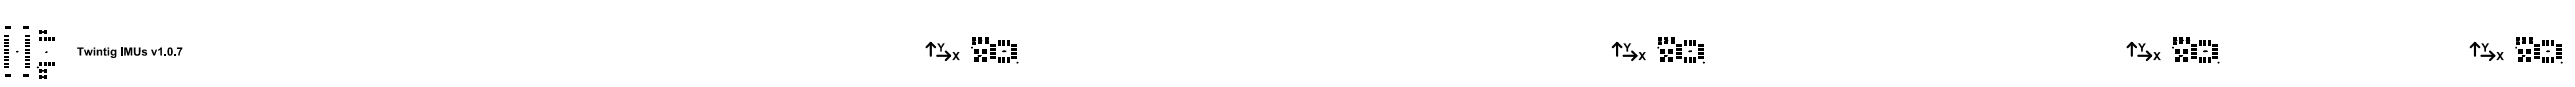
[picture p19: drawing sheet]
<svg xmlns="http://www.w3.org/2000/svg" width="999mm" height="34mm" viewBox="0 0 999 34" stroke-linecap="round" stroke-linejoin="round" font-family="sans-serif">
<g fill="none" stroke="#000" stroke-width=".84">
<path d="M361.3 16.5v5M361.3 16.5l1.6 1.7M361.3 16.5l-1.7 1.7M367.1 19.8l1.7 1.7M627.6 16.5l-1.6 1.7M627.6 16.5l1.7 1.7M627.6 16.5v5M633.5 19.8l1.6 1.7M827.4 16.5l-1.7 1.7M827.4 16.5l1.7 1.7M827.4 16.5v5M833.2 19.8l1.7 1.7"/>
<path d="M960.6 16.5l-1.7 1.7M960.6 16.5l1.7 1.7M960.6 16.5v5M966.4 19.8l1.7 1.7M363.8 21.5h5M368.8 21.5l-1.7 1.6M630.1 21.5h5M635.1 21.5l-1.6 1.6M829.9 21.5h5M834.9 21.5l-1.7 1.6M963.1 21.5h5M968.1 21.5l-1.7 1.6"/>
</g>
<g fill="#000">
<path d="M29.9 18.3h2.6v.5h-1v2.6h-.6v-2.6h-1zM37.6 19.1h.5v.4l.8-.5 .7 .4 .1 2h-.6v-1.2a.5 .5 0 0 0-.6-.6 .5 .5 0 0 0-.3 .8v1h-.6zM40.3 18.7l.6-.4v.8h.5v.5h-.5v1.3h.5v.5l-.3 .1a.65 .65 0 0 1-.8-.9v-1h-.2zM51.9 18.3h.7v2a.65 .65 0 0 0 .8 .6 .65 .65 0 0 0 .5-.9v-1.7h.6l-.2 2.8-.6 .4-1.3-.2-.5-1.1zM55.1 19.4l.8-.4 .7 .1 .5 .6h-.7a.31 .31 0 0 0-.4-.2 .31 .31 0 0 0-.2 .4l1 .2 .4 .6-.8 .8h-.8l-.6-.6 .6-.2a.43 .43 0 0 0 .4 .4 .43 .43 0 0 0 .4-.5l-1-.2-.3-.4zM68.7 18.3h2.1l-1.1 3.1-.6-.1 .5-1.8 .5-.6h-1.4zM363.7 16.7h.8l.8 1.3 .6-1.3h.8l-1.2 1.8v1.4h-.6v-1.4zM630.1 16.7h.7l.8 1.3 .7-1.3h.8l-1.2 1.8v1.4h-.7v-1.4zM829.8 16.7h.8l.7 1.3 .8-1.3h.8l-1.2 1.8v1.4h-.7v-1.4zM963 16.7h.8l.7 1.3 .8-1.3h.8l-1.2 1.8v1.4h-.7v-1.4zM32.6 19.1h.6l.4 1.5 .4-1.5h.6l.4 1.5 .4-1.5h.6l-.7 2.3h-.6l-.4-1.4-.4 1.4h-.6zM47 18.3h.6v3.1h-.6z"/>
<path d="M48.2 18.3h1l.6 2.1 .5-2.1h1v3.1h-.6v-2.4l-.6 2.4h-.6l-.7-2.4v2.4h-.6zM58.6 19.1h.7l.5 1.6 .6-1.6h.6l-.9 2.3h-.6zM61.4 19l.9-.7h.5v3.1h-.6v-2.3l-.8 .5zM63.9 20.8h.5v.6h-.5zM67.6 20.8h.6v.6h-.6zM369.7 20h.7l.6 1 .7-1h.8l-1.1 1.6 1.1 1.6h-.7l-.8-1.1-.7 1.1h-.7l1.1-1.6zM636 20h.7l.7 1 .6-1h.8l-1 1.6 1.1 1.6h-.8l-.7-1.1-.7 1.1h-.8l1.1-1.6zM835.8 20h.8l.6 1 .7-1h.6l-1 1.6 1.2 1.6h-.8l-.7-1.1-.7 1.1h-.8l1.1-1.6zM968.9 20h.8l.7 1 .6-1h.7l-1 1.6 1.1 1.6h-.7l-.7-1.1-.8 1.1h-.7l1.1-1.6z"/>
<path d="M36.4 18.3h.6v.5h-.6zM36.4 19.1h.6v2.3h-.6z"/>
<path d="M41.8 18.3h.6v.5h-.6zM41.8 19.1h.6v2.3h-.6z"/>
<path d="M43.5 20.2a.63 .63 0 0 0 1.2 0 .63 .63 0 0 0-1.2 0zM43.2 19.3a.86 .86 0 0 1 1.4 .2v-.4h.6v2.4a1.13 1.13 0 0 1-1.1 .9 1.13 1.13 0 0 1-1.1-.8h.7a.45 .45 0 0 0 .6 .3 .45 .45 0 0 0 .3-.5v-.3l-.5 .3-1-.3-.2-1.1z"/>
<path d="M65.7 18.9l-.1 1.1a.48 .48 0 0 0 .1 .8 .48 .48 0 0 0 .7-.3v-1a.48 .48 0 0 0-.1-.6 .48 .48 0 0 0-.6 0zM65.2 18.6l.4-.3h.8l.4 .3 .2 1.9a1 1 0 0 1-1.1 1 1 1 0 0 1-.9-1.3z"/>
</g>
<g fill="none" stroke="#000" stroke-width=".39">
<path d="M6.6 19.8h.1M6.6 19.8l-.1 .1M6.7 20h.1M6.7 19.8h.1M6.7 19.8v.2M16.6 12.3h.1M16.6 12.4v.1M16.6 12.3v.2M16.6 12.5h.1M16.6 12.4h.1M16.7 12.4h.1M377.5 15.6h.1"/>
<path d="M377.5 15.8h.6M377.5 15.6v.2M377.6 15.6h.1M377.6 15.7v.1M377.7 15.6h.1M377.8 15.7l-.1 .1M377.8 15.6v.1M378 15.6v.2M378 15.6h.1M378.1 15.6l.1 .2M378.3 15.7l-.2 .1M378.3 15.6v.2"/>
<path d="M378.3 15.6h.1M378.3 15.6l.1 .2M379.9 15.5l.2 .2M380 15.5h.1M380 15.5h-.1M380.1 15.5h.1M380.2 15.6h.1M380.2 15.5v.2M380.2 15.6v.1M380.4 15.5l.1 .2M380.5 15.5h.1M380.5 15.5h-.1"/>
<path d="M380.6 15.7h-.5M380.6 15.6h.1M380.6 15.5v.2M380.7 15.5l.1 .2zM380.8 15.5h.1M382.5 15.5l.2 .2M382.5 15.5h.1M382.6 15.5h.1M382.6 15.6h.2M383 15.5v.2M383 15.5h.1M383.1 15.5h.1"/>
<path d="M383.1 15.7h-.3M383.1 15.6h.2M383.1 15.5v.2M383.3 15.5l.1 .2zM383.3 15.5h.1M389.2 19.7v.2M389.2 19.9h.1M389.3 19.9h.5M389.4 19.7h.1M389.4 19.7v.2M389.5 19.7l-.2 .2M389.7 19.7v.2"/>
<path d="M389.7 19.9h.1M389.8 19.7h.1M389.8 19.7h-.1M389.9 19.9h-.1M389.9 19.8h.1M389.9 19.7v.2M390 19.7l.1 .2M390.1 19.7h.1M643.8 15.6l.6 .2M643.8 15.6h.1M643.9 15.6h.1M644 15.6h.1"/>
<path d="M644.1 15.7l-.2 .1M644.1 15.6v.1M644.3 15.6h.1M644.3 15.6v.2M644.4 15.7v.1M644.5 15.7h.1M644.5 15.6v.2M644.6 15.6v.2M644.7 15.6h.1M644.7 15.6h-.1M644.8 15.7v.1M644.8 15.6v.1"/>
<path d="M646.4 15.5v.2M646.4 15.5h.1M646.4 15.7h.1M646.5 15.7h-.1M646.5 15.7h.4M646.5 15.5h.1M646.6 15.5h.1M646.6 15.6h.1M646.6 15.5v.2M646.6 15.7h.1M646.9 15.5v.2M646.9 15.5h.1"/>
<path d="M646.9 15.5l.1 .2M647.1 15.6l-.2 .1M647.1 15.5v.2M647.2 15.5h.1M647.3 15.5h.1M647.3 15.5v.2M648.8 15.5h.1M648.8 15.7h.1M648.8 15.5v.2M648.9 15.5h.1M648.9 15.7h.1M649 15.6h.1"/>
<path d="M649.3 15.5v.2M649.3 15.5h.1M649.4 15.7h-.3M649.4 15.5h.1M649.5 15.5v.2M649.6 15.6l-.2 .1M649.6 15.5v.2M649.6 15.7h.1M649.7 15.5h.1M649.7 15.5h-.1M649.7 15.5l-.1 .2M655.6 19.7v.2"/>
<path d="M655.6 19.9h.5M655.7 19.9h-.1M655.7 19.7v.2M655.8 19.7h.1M655.8 19.7h-.1M655.8 19.7l-.1 .2M656.1 19.7h.1M656.1 19.7v.2M656.2 19.8h.1M656.3 19.7v.2M656.4 19.7h.1M656.5 19.7h.1"/>
<path d="M656.5 19.7v.2M843.6 15.6l.6 .1M843.6 15.6h.1M843.7 15.6h.1M843.7 15.7v.1M843.8 15.6h.1M843.8 15.7l-.1 .1M843.8 15.6v.1M844.1 15.6v.2M844.1 15.6h.1M844.2 15.6h.1M844.2 15.7l.2 .1"/>
<path d="M844.2 15.6v.2M844.4 15.6h.1M844.4 15.8h.1M844.4 15.6l-.1 .2M844.5 15.7h.1M844.5 15.6h.1M844.5 15.6v.1M844.5 15.7v.1M846.1 15.5l.1 .2M846.1 15.5h.1M846.2 15.5h.1M846.3 15.5h.1"/>
<path d="M846.4 15.6l.3 .1M846.4 15.5h.1M846.4 15.6h.1M846.4 15.5v.2M846.4 15.6v.1M846.6 15.5v.2M846.6 15.5h.1M846.7 15.5h.1M846.8 15.5v.2M846.8 15.6h.1M846.9 15.5v.2M846.9 15.7h.1"/>
<path d="M847 15.5h.1M847 15.7h.1M847 15.6h.1M847 15.5v.2M848.6 15.5h.1M848.6 15.7h.1M848.6 15.5v.2M848.6 15.7h.2M848.7 15.6h.1M849.1 15.5h.1M849.1 15.5v.2M849.1 15.7h-.2"/>
<path d="M849.1 15.5l.1 .2M849.3 15.6l-.2 .1M849.3 15.5v.2M849.5 15.6h.1M849.4 15.5h.1M849.5 15.5h.1M849.5 15.5v.2M855.3 19.7v.2M855.3 19.9h.1M855.4 19.9h.5M855.4 19.9h.1M855.4 19.7v.2"/>
<path d="M855.5 19.7h.1M855.6 19.7h.1M855.6 19.7l-.1 .2M855.8 19.7v.2M855.8 19.9h.1M855.9 19.7h.1M855.9 19.7h-.1M855.9 19.9h.1M856 19.8h.1M856 19.7v.2M856.1 19.7v.2M856.2 19.9h.1"/>
<path d="M856.2 19.7h.1M856.2 19.8h.1M856.2 19.7l.1 .2M856.3 19.8h.1M856.3 19.8l-.1 .1M976.8 15.6v.2M976.8 15.6h.1M976.8 15.8h.6M976.9 15.6h.1M976.9 15.7v.1M977 15.6h.1M977 15.7l-.1 .1"/>
<path d="M977.3 15.6v.2M977.3 15.6h.1M977.4 15.6h.1M977.4 15.6v.2M977.5 15.6v.2M977.6 15.7l.1 .1M977.7 15.7l-.3 .1M979.3 15.5l.2 .2M979.3 15.5h.1M979.4 15.5h.1M979.5 15.5h.1M979.5 15.6h.1"/>
<path d="M979.6 15.5v.2M979.6 15.6h.1M979.6 15.7h.1M979.8 15.5v.2M979.8 15.5h.1M979.9 15.5h.1M979.9 15.7h-.4M980 15.6h.3M980 15.5v.2M980.1 15.5v.2M980.1 15.6l.1 .1M981.8 15.5l.6 .2"/>
<path d="M981.8 15.5h.1M981.9 15.6h.1M982.3 15.5v.2M982.3 15.5h.1M982.4 15.6h.3M982.4 15.5v.2M982.5 15.5v.2M982.6 15.6l.1 .1M988.5 19.7v.2M988.5 19.9h.1M988.6 19.9h.5M988.6 19.9h.1"/>
<path d="M988.7 19.7l-.1 .2M988.7 19.7h.1M988.8 19.7l-.1 .2M989 19.7v.2M989 19.9h.1M989.1 19.7h.1M989.1 19.7h-.1M989.1 19.9h.1M989.2 19.7v.2M989.2 19.8h.3M989.3 19.7v.2M989.4 19.8v.1"/>
<path d="M16.6 27.2h.1M16.6 29.8l.1 .1M16.6 27.3h.1M16.6 29.6v.1M16.6 29.7h.1M16.6 29.8h.1M16.6 29.6h.1M16.6 27.2v.1M16.7 29.8h.1M16.7 27.2v.1M16.7 27.3h.1M16.7 29.8v.1"/>
<path d="M16.7 27.1v.1M17.8 20.1v.1M17.8 20.2h.1M18 20.2h-.1M18 20.1v.1M18 20.1h.1M18 20.1l-.1 .1M379.7 21.4v.1M379.7 21.5v.1M379.7 21.6h.1M379.8 21.5v.1M379.8 21.4v.1"/>
<path d="M379.8 21.5l.1 .1M379.9 21.6h.4M379.9 21.4h.1M379.9 21.5h.1M380 21.5h.1M380 21.4v.1M380 21.5l-.1 .1M380.2 21.4v.1M380.2 21.5v.1M380.2 21.4l.3 .1M380.2 21.4h.1M380.3 21.4h.1"/>
<path d="M380.3 21.5v.1M380.3 21.4v.2M380.5 21.4h.1M646 21.4v.1M646 21.5l.1 .1M646.1 21.6h.1M646.2 21.5l-.1 .1M646.2 21.4v.1M646.2 21.5v.1M646.2 21.6h.4M646.2 21.4h.1M646.3 21.5h.1"/>
<path d="M646.3 21.4v.1M646.3 21.5v.1M646.6 21.4h.4M646.6 21.4v.2M646.6 21.4h.1M646.7 21.5l-.1 .1M646.7 21.4v.2M646.8 21.4v.2M646.9 21.4h.1M647 21.5v.1M647 21.4v.1M845.8 21.4v.1"/>
<path d="M845.8 21.5v.1M845.8 21.6h.1M845.9 21.5v.1M845.9 21.4v.1M846 21.5v.1M846 21.6h.4M846 21.4h.1M846.1 21.5h.1M846.1 21.4v.1M846.1 21.5v.1M846.3 21.4v.1M846.3 21.5v.1"/>
<path d="M846.3 21.4h.4M846.3 21.4h.1M846.4 21.4h.1M846.4 21.5v.1M846.5 21.4v.2M846.6 21.4v.2M846.7 21.6h.1M846.7 21.4h.1M846.7 21.5h.1M846.8 21.5h.1M846.8 21.4v.1M846.8 21.5l-.1 .1"/>
<path d="M979 21.4v.1M979 21.5v.1M979.1 21.5v.1M979.2 21.5v.1M979.2 21.6h.4M979.2 21.4l-.1 .1M979.3 21.5h.1M979.3 21.4v.1M979.3 21.5v.1M979.5 21.4v.1M979.5 21.5v.1M979.5 21.4l.4 .1"/>
<path d="M979.5 21.4h.1M979.6 21.4h.1M979.6 21.5v.1M979.7 21.4v.2M979.9 21.4l-.1 .2M979.9 21.4v.2"/>
<circle cx="377.2" cy="18.4" r=".17"/>
<circle cx="643.6" cy="18.4" r=".17"/>
<circle cx="843.4" cy="18.4" r=".17"/>
<circle cx="976.6" cy="18.4" r=".17"/>
<circle cx="14.7" cy="26" r=".17"/>
<circle cx="394.9" cy="24.1" r=".17"/>
<circle cx="661.3" cy="24.1" r=".17"/>
<circle cx="861" cy="24.1" r=".17"/>
<circle cx="994.2" cy="24.1" r=".17"/>
</g>
<g fill="#000">
<path d="M1.8 18.8h1.6v.7h-1.6z" fill-rule="evenodd"/>
<path d="M1.8 13.5h1.6v.8h-1.6z" fill-rule="evenodd"/>
<path d="M1.8 14.9h1.6v.7h-1.6z" fill-rule="evenodd"/>
<path d="M1.8 16.2h1.6v.7h-1.6z" fill-rule="evenodd"/>
<path d="M1.8 17.5h1.6v.7h-1.6z" fill-rule="evenodd"/>
<path d="M2 10.2h2.1v1.1h-2.1z" fill-rule="evenodd"/>
<path d="M9.2 10.2h2.2v1.1h-2.2z" fill-rule="evenodd"/>
<path d="M9.9 18.8h1.6v.7h-1.6z" fill-rule="evenodd"/>
<path d="M9.9 17.5h1.6v.7h-1.6z" fill-rule="evenodd"/>
<path d="M9.9 13.5h1.6v.8h-1.6z" fill-rule="evenodd"/>
<path d="M9.9 14.9h1.6v.7h-1.6z" fill-rule="evenodd"/>
<path d="M9.9 16.2h1.6v.7h-1.6z" fill-rule="evenodd"/>
<path d="M15.3 14.4h1v1.5h-1z" fill-rule="evenodd"/>
<path d="M15.3 11.8h.8v1.2h-.8z" fill-rule="evenodd"/>
<path d="M17 14.4h1v1.5h-1z" fill-rule="evenodd"/>
<path d="M17.1 11.8h.9v1.2h-.9z" fill-rule="evenodd"/>
<path d="M18.6 14.4h1v1.5h-1z" fill-rule="evenodd"/>
<path d="M20.3 14.4h1v1.5h-1z" fill-rule="evenodd"/>
<path d="M377.3 16.2h1.2v.8h-1.2z" fill-rule="evenodd"/>
<path d="M377.3 14.4h1.2v.8h-1.2z" fill-rule="evenodd"/>
<path d="M377.9 19h1.8v1.8h-1.8z" fill-rule="evenodd"/>
<path d="M379.8 14.3h1.2v.8h-1.2z" fill-rule="evenodd"/>
<path d="M379.8 16.1h1.2v.9h-1.2z" fill-rule="evenodd"/>
<path d="M382.3 14.3h1.2v.8h-1.2z" fill-rule="evenodd"/>
<path d="M382.3 16.1h1.2v.9h-1.2z" fill-rule="evenodd"/>
<path d="M381.1 19h1.8v1.8h-1.8z" fill-rule="evenodd"/>
<path d="M384.4 18.5h2v1h-2z" fill-rule="evenodd"/>
<path d="M384.4 16.9h2v1h-2z" fill-rule="evenodd"/>
<path d="M387.4 15.5h1v2h-1z" fill-rule="evenodd"/>
<path d="M389.1 15.5h1v2h-1z" fill-rule="evenodd"/>
<path d="M390.7 15.5h1v2h-1z" fill-rule="evenodd"/>
<path d="M392.7 16.9h2v1h-2z" fill-rule="evenodd"/>
<path d="M392.7 18.5h2v1h-2z" fill-rule="evenodd"/>
<path d="M643.7 16.2h1.2v.8h-1.2z" fill-rule="evenodd"/>
<path d="M643.7 14.4h1.2v.8h-1.2z" fill-rule="evenodd"/>
<path d="M644.3 19h1.8v1.8h-1.8z" fill-rule="evenodd"/>
<path d="M646.2 14.3h1.2v.8h-1.2z" fill-rule="evenodd"/>
<path d="M646.2 16.1h1.2v.9h-1.2z" fill-rule="evenodd"/>
<path d="M648.7 14.3h1.2v.8h-1.2z" fill-rule="evenodd"/>
<path d="M648.7 16.1h1.2v.9h-1.2z" fill-rule="evenodd"/>
<path d="M647.4 19h1.9v1.8h-1.9z" fill-rule="evenodd"/>
<path d="M650.8 18.5h2v1h-2z" fill-rule="evenodd"/>
<path d="M650.8 16.9h2v1h-2z" fill-rule="evenodd"/>
<path d="M653.8 15.5h1v2h-1z" fill-rule="evenodd"/>
<path d="M655.4 15.5h1v2h-1z" fill-rule="evenodd"/>
<path d="M657.1 15.5h1v2h-1z" fill-rule="evenodd"/>
<path d="M659.1 16.9h2v1h-2z" fill-rule="evenodd"/>
<path d="M659.1 18.5h2v1h-2z" fill-rule="evenodd"/>
<path d="M843.5 16.2h1.1v.8h-1.1z" fill-rule="evenodd"/>
<path d="M843.5 14.4h1.1v.8h-1.1z" fill-rule="evenodd"/>
<path d="M844.1 19h1.8v1.8h-1.8z" fill-rule="evenodd"/>
<path d="M846 14.3h1.1v.8h-1.1z" fill-rule="evenodd"/>
<path d="M846 16.1h1.1v.9h-1.1z" fill-rule="evenodd"/>
<path d="M848.5 14.3h1.1v.8h-1.1z" fill-rule="evenodd"/>
<path d="M848.5 16.1h1.1v.9h-1.1z" fill-rule="evenodd"/>
<path d="M847.2 19h1.9v1.8h-1.9z" fill-rule="evenodd"/>
<path d="M850.6 18.5h2v1h-2z" fill-rule="evenodd"/>
<path d="M850.6 16.9h2v1h-2z" fill-rule="evenodd"/>
<path d="M853.5 15.5h1v2h-1z" fill-rule="evenodd"/>
<path d="M855.2 15.5h1v2h-1z" fill-rule="evenodd"/>
<path d="M856.9 15.5h1v2h-1z" fill-rule="evenodd"/>
<path d="M858.9 16.9h2v1h-2z" fill-rule="evenodd"/>
<path d="M858.9 18.5h2v1h-2z" fill-rule="evenodd"/>
<path d="M976.7 16.2h1.1v.8h-1.1z" fill-rule="evenodd"/>
<path d="M976.7 14.4h1.1v.8h-1.1z" fill-rule="evenodd"/>
<path d="M977.2 19h1.9v1.8h-1.9z" fill-rule="evenodd"/>
<path d="M979.2 14.3h1.1v.8h-1.1z" fill-rule="evenodd"/>
<path d="M979.2 16.1h1.1v.9h-1.1z" fill-rule="evenodd"/>
<path d="M981.7 14.3h1.1v.8h-1.1z" fill-rule="evenodd"/>
<path d="M981.7 16.1h1.1v.9h-1.1z" fill-rule="evenodd"/>
<path d="M980.4 19h1.8v1.8h-1.8z" fill-rule="evenodd"/>
<path d="M983.7 18.5h2v1h-2z" fill-rule="evenodd"/>
<path d="M983.7 16.9h2v1h-2z" fill-rule="evenodd"/>
<path d="M986.7 15.5h1v2h-1z" fill-rule="evenodd"/>
<path d="M988.4 15.5h1v2h-1z" fill-rule="evenodd"/>
<path d="M990.1 15.5h1v2h-1z" fill-rule="evenodd"/>
<path d="M992.1 16.9h2v1h-2z" fill-rule="evenodd"/>
<path d="M992.1 18.5h2v1h-2z" fill-rule="evenodd"/>
<path d="M1.8 20.1h1.6v.8h-1.6z" fill-rule="evenodd"/>
<path d="M1.8 21.5h1.6v.7h-1.6z" fill-rule="evenodd"/>
<path d="M1.8 22.8h1.6v.7h-1.6z" fill-rule="evenodd"/>
<path d="M1.8 24.1h1.6v.7h-1.6z" fill-rule="evenodd"/>
<path d="M1.8 25.4h1.6v.7h-1.6z" fill-rule="evenodd"/>
<path d="M2 28.4h2.1v1.1h-2.1z" fill-rule="evenodd"/>
<path d="M9.2 28.4h2.2v1.1h-2.2z" fill-rule="evenodd"/>
<path d="M9.9 20.1h1.6v.8h-1.6z" fill-rule="evenodd"/>
<path d="M9.9 21.5h1.6v.7h-1.6z" fill-rule="evenodd"/>
<path d="M9.9 25.4h1.6v.7h-1.6z" fill-rule="evenodd"/>
<path d="M9.9 24.1h1.6v.7h-1.6z" fill-rule="evenodd"/>
<path d="M9.9 22.8h1.6v.7h-1.6z" fill-rule="evenodd"/>
<path d="M15.3 29.2h.8v1.1h-.8z" fill-rule="evenodd"/>
<path d="M15.3 26.7h.8v1.1h-.8z" fill-rule="evenodd"/>
<path d="M15.3 23.8h1v1.5h-1z" fill-rule="evenodd"/>
<path d="M17 23.8h1v1.5h-1z" fill-rule="evenodd"/>
<path d="M17.1 29.2h.9v1.1h-.9z" fill-rule="evenodd"/>
<path d="M17.1 26.7h.9v1.1h-.9z" fill-rule="evenodd"/>
<path d="M18.6 23.8h1v1.5h-1z" fill-rule="evenodd"/>
<path d="M20.3 23.8h1v1.5h-1z" fill-rule="evenodd"/>
<path d="M377.9 22.2h1.8v1.8h-1.8z" fill-rule="evenodd"/>
<path d="M381.1 22.2h1.8v1.8h-1.8z" fill-rule="evenodd"/>
<path d="M384.4 21.8h2v1h-2z" fill-rule="evenodd"/>
<path d="M384.4 20.2h2v1h-2z" fill-rule="evenodd"/>
<path d="M387.4 22.2h1v1.9h-1z" fill-rule="evenodd"/>
<path d="M389.1 22.2h1v1.9h-1z" fill-rule="evenodd"/>
<path d="M390.7 22.2h1v1.9h-1z" fill-rule="evenodd"/>
<path d="M392.7 20.2h2v1h-2z" fill-rule="evenodd"/>
<path d="M392.7 21.8h2v1h-2z" fill-rule="evenodd"/>
<path d="M644.3 22.2h1.8v1.8h-1.8z" fill-rule="evenodd"/>
<path d="M647.4 22.2h1.9v1.8h-1.9z" fill-rule="evenodd"/>
<path d="M650.8 21.8h2v1h-2z" fill-rule="evenodd"/>
<path d="M650.8 20.2h2v1h-2z" fill-rule="evenodd"/>
<path d="M653.8 22.2h1v1.9h-1z" fill-rule="evenodd"/>
<path d="M655.4 22.2h1v1.9h-1z" fill-rule="evenodd"/>
<path d="M657.1 22.2h1v1.9h-1z" fill-rule="evenodd"/>
<path d="M659.1 20.2h2v1h-2z" fill-rule="evenodd"/>
<path d="M659.1 21.8h2v1h-2z" fill-rule="evenodd"/>
<path d="M844.1 22.2h1.8v1.8h-1.8z" fill-rule="evenodd"/>
<path d="M847.2 22.2h1.9v1.8h-1.9z" fill-rule="evenodd"/>
<path d="M850.6 21.8h2v1h-2z" fill-rule="evenodd"/>
<path d="M850.6 20.2h2v1h-2z" fill-rule="evenodd"/>
<path d="M853.5 22.2h1v1.9h-1z" fill-rule="evenodd"/>
<path d="M855.2 22.2h1v1.9h-1z" fill-rule="evenodd"/>
<path d="M856.9 22.2h1v1.9h-1z" fill-rule="evenodd"/>
<path d="M858.9 20.2h2v1h-2z" fill-rule="evenodd"/>
<path d="M858.9 21.8h2v1h-2z" fill-rule="evenodd"/>
<path d="M977.2 22.2h1.9v1.8h-1.9z" fill-rule="evenodd"/>
<path d="M980.4 22.2h1.8v1.8h-1.8z" fill-rule="evenodd"/>
<path d="M983.7 21.8h2v1h-2z" fill-rule="evenodd"/>
<path d="M983.7 20.2h2v1h-2z" fill-rule="evenodd"/>
<path d="M986.7 22.2h1v1.9h-1z" fill-rule="evenodd"/>
<path d="M988.4 22.2h1v1.9h-1z" fill-rule="evenodd"/>
<path d="M990.1 22.2h1v1.9h-1z" fill-rule="evenodd"/>
<path d="M992.1 20.2h2v1h-2z" fill-rule="evenodd"/>
<path d="M992.1 21.8h2v1h-2z" fill-rule="evenodd"/>
</g>
</svg>
